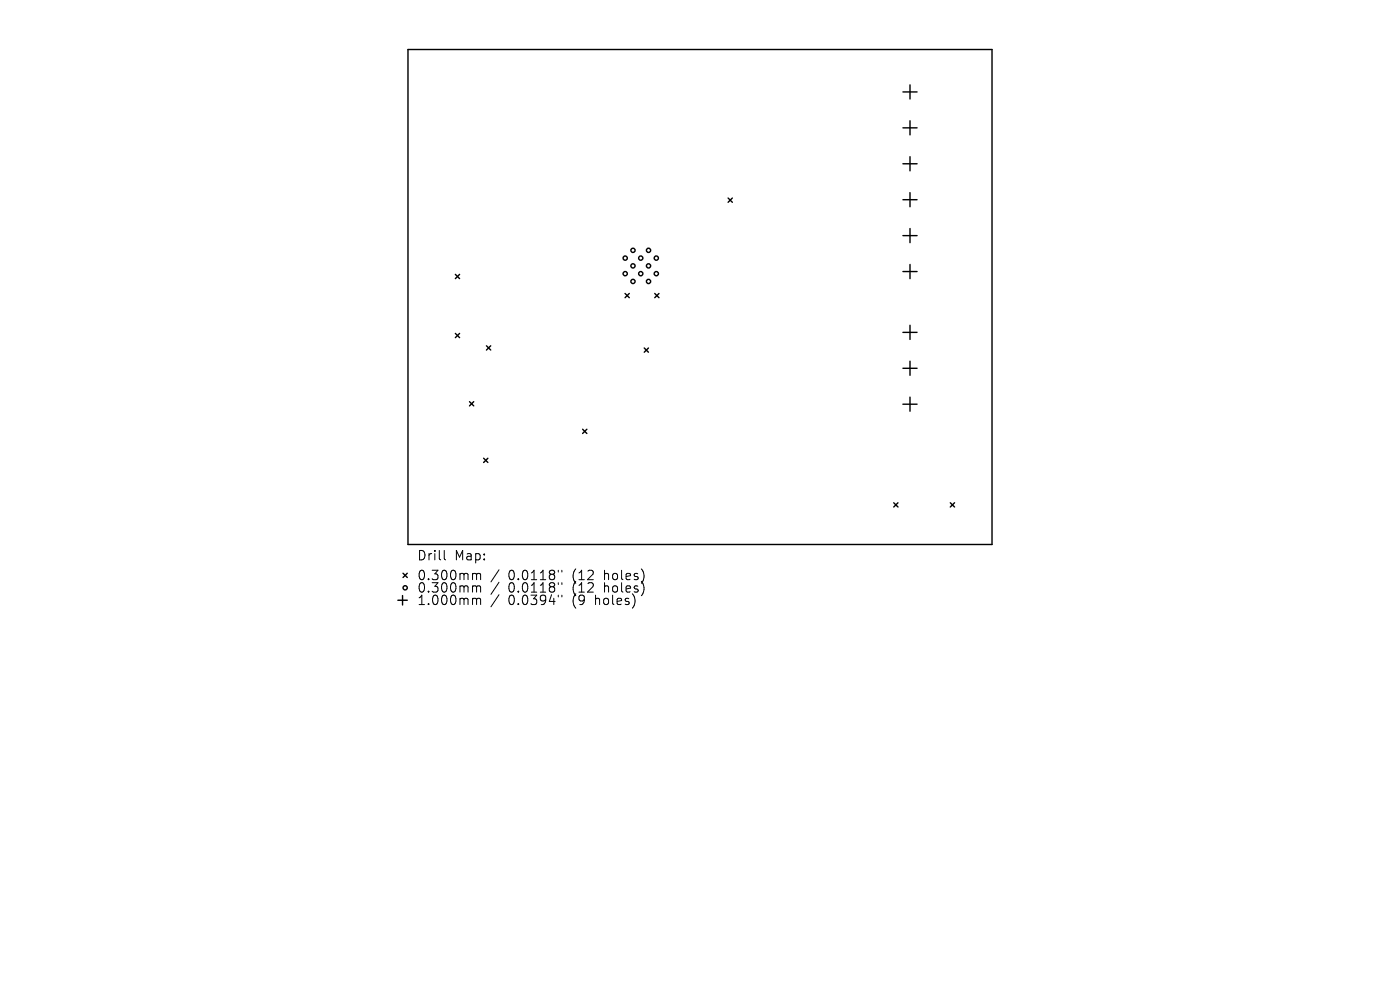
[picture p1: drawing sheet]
<svg xmlns="http://www.w3.org/2000/svg" width="297mm" height="210mm" viewBox="0 0 297 210" stroke-linecap="round" stroke-linejoin="round" font-family="sans-serif">
<defs><g id="words">
<g font-size="2.8">
<text x="88.4" y="119.2">Drill</text>
<text x="96.4" y="119.2">Map:</text>
<text x="88.4" y="123.4">0.300mm</text>
<text x="88.4" y="126">0.300mm</text>
<text x="107.8" y="123.4">0.0118&quot;</text>
<text x="107.8" y="126">0.0118&quot;</text>
<text x="121.6" y="123.4">(12</text>
<text x="121.6" y="126">(12</text>
<text x="128.4" y="123.4">holes)</text>
<text x="128.4" y="126">holes)</text>
<text x="88.4" y="128.6">1.000mm</text>
<text x="107.8" y="128.6">0.0394&quot;</text>
<text x="121.6" y="128.6">(9</text>
<text x="126.5" y="128.6">holes)</text>
</g>
</g></defs>
<g fill="none" stroke="#000" stroke-width=".3">
<path d="M86.6 10.5h123.9v105h-123.9zM191.6 19.5h3M193.1 18v3M191.6 27.1h3M191.6 34.7h3M193.1 25.6v3M193.1 33.2v3M96.6 58.2l.9 .9M97.5 58.2l-.9 .9M154.5 42l.9 .9M155.4 42l-.9 .9M191.6 42.4h3"/>
<path d="M191.6 50h3M191.6 57.6h3M193.1 40.9v3M193.1 48.5v3M193.1 56.1v3M96.6 70.7l.9 .9M97.5 70.7l-.9 .9M103.2 73.4l.9 .9M104.1 73.4l-.9 .9M132.6 62.3l.9 .9M133.5 62.3l-.9 .9M136.7 73.8l.9 .9"/>
<path d="M137.6 73.8l-.9 .9M138.9 62.3l.9 .9M139.8 62.3l-.9 .9M191.6 70.5h3M191.6 78.1h3M193.1 69v3M193.1 76.6v3M99.6 85.2l.9 .9M100.5 85.2l-.9 .9M102.6 97.2l.9 .9M103.5 97.2l-.9 .9M123.6 91.1l.9 .9"/>
<path d="M124.5 91.1l-.9 .9M191.6 85.7h3M193.1 84.2v3M189.6 106.7l.9 .9M190.5 106.7l-.9 .9M201.6 106.7l.9 .9M202.5 106.7l-.9 .9M84.4 127.3h2M85.4 126.3v2M85.5 121.6l.9 .9M86.4 121.6l-.9 .9"/>
<circle cx="132.6" cy="54.8" r=".45"/>
<circle cx="132.6" cy="58.1" r=".45"/>
<circle cx="134.3" cy="56.4" r=".45"/>
<circle cx="134.3" cy="53.1" r=".45"/>
<circle cx="134.3" cy="59.7" r=".45"/>
<circle cx="135.9" cy="58.1" r=".45"/>
<circle cx="135.9" cy="54.8" r=".45"/>
<circle cx="137.6" cy="56.4" r=".45"/>
<circle cx="137.6" cy="53.1" r=".45"/>
<circle cx="137.6" cy="59.7" r=".45"/>
<circle cx="139.2" cy="58.1" r=".45"/>
<circle cx="139.2" cy="54.8" r=".45"/>
<circle cx="86" cy="124.7" r=".45"/>
</g>
<g fill="none" stroke="#000" stroke-width=".21">
<path d="M94.2 116.8v1.7l.3 .3M100.5 121.6l.5 .1 .1 .2M100.5 124.3h.3l.3 .3M100.5 126.9l.5 .1 .1 .2M101.1 121.9l.3-.3 .5 .1 .1 1.3M101.1 121.9v1.1M101.1 124.6v1M101.1 127.2v1M101.1 124.6l.3-.3 .5 .1 .1 1.2M101.1 127.2l.3-.3 .5 .1 .1 1.2M105.9 120.9l-1.7 2.5M105.9 123.5l-1.7 2.6"/>
<path d="M105.9 126.2l-1.7 2.5M118.4 121v.3M118.4 123.6v.4M118.4 126.2v.4M119.2 121v.3M119.2 123.6v.4M119.2 126.2v.4"/>
</g>
<use href="#words"/>
</svg>
